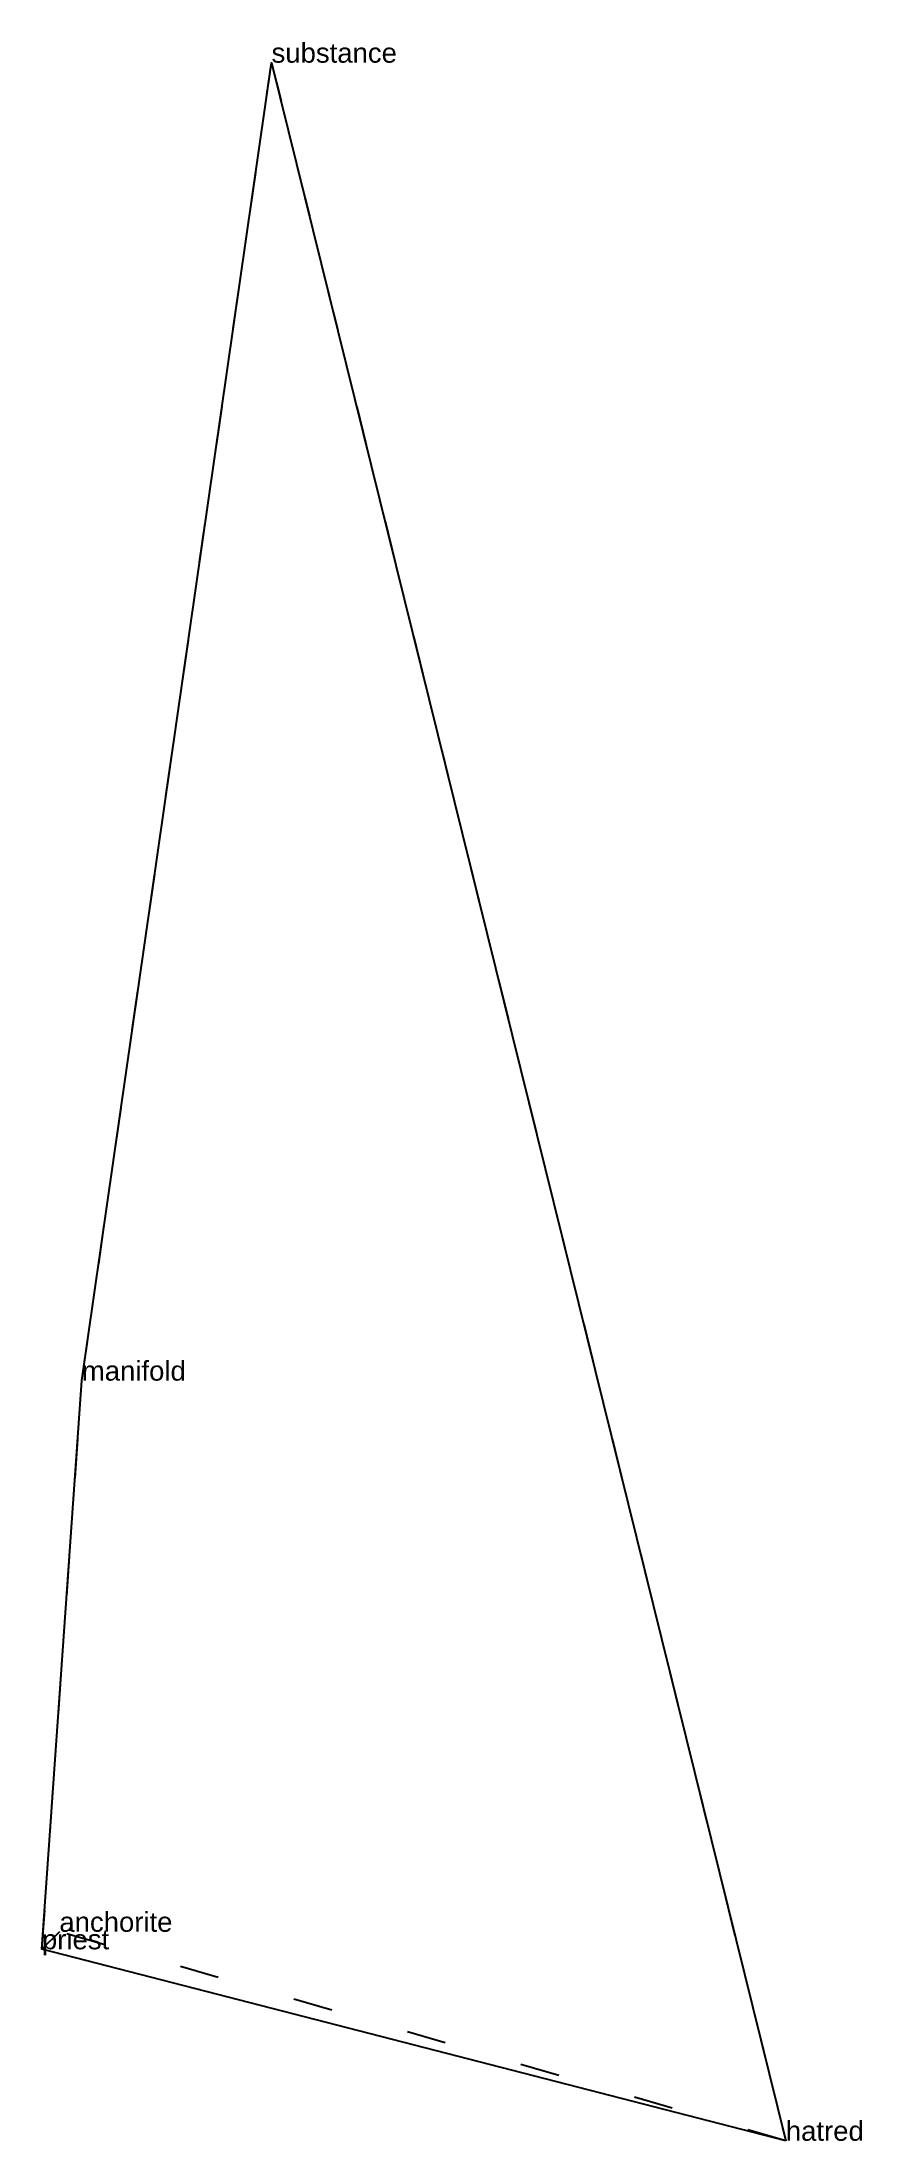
# Model space of a CAD drawing. Extents: x -4.01 to -1.93, y -4.17 to 1.16.
import ezdxf

# ---------------------------------------------------------------- set-up
doc = ezdxf.new("R2010")
doc.units = 0
doc.linetypes.add('DOT', pattern=[0.2, 0, -0.2])
doc.layers.add('TEXT', color=1, linetype='CONTINUOUS')
doc.styles.get("Standard").update_dxf_attribs({"font": 'arial.ttf'})

msp = doc.modelspace()

# ---------------------------------------------------------------- linework, layer by layer
at = {"layer": 'INTERNAL', "linetype": 'DOT'}
msp.add_polyline3d([(-2.1233, -4.1676, 0), (-3.9685, -3.6368, 0), (-4.0127, -3.6813, 0), (-3.9114, -2.2369, 0), (-3.4295, 1.1106, 0), (-2.1233, -4.1676, 0)], close=True, dxfattribs=at)
at = {"layer": 'OUTLINE', "linetype": 'CONTINUOUS'}
msp.add_polyline3d([(-2.1233, -4.1676, 0), (-4.0127, -3.6813, 0), (-3.9114, -2.2369, 0), (-3.4295, 1.1106, 0), (-2.1233, -4.1676, 0)], close=True, dxfattribs=at)

# ---------------------------------------------------------------- texts
at = {"layer": 'TEXT'}
for s, p in [('substance', (-3.4295, 1.1106)), ('manifold', (-3.9114, -2.2369)), ('anchorite', (-3.9685, -3.6368)), ('priest', (-4.0127, -3.6813)), ('hatred', (-2.1233, -4.1676))]:
    msp.add_text(s, height=0.05, dxfattribs=at).set_placement(p)

doc.saveas('drawing.dxf')
